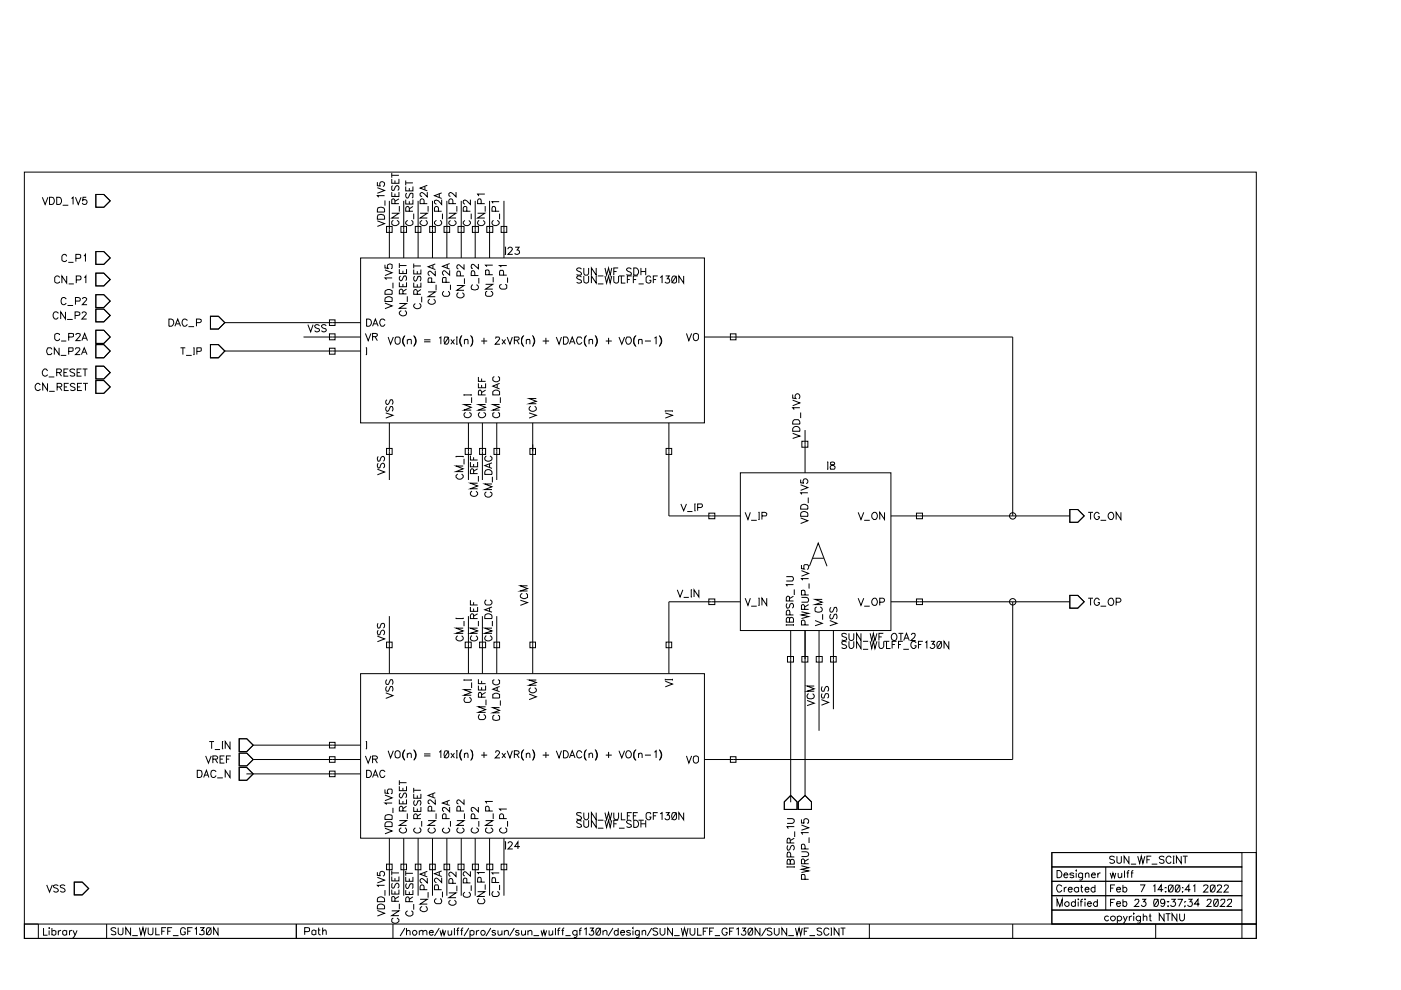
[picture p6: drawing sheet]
<svg xmlns="http://www.w3.org/2000/svg" width="297mm" height="210mm" viewBox="0 0 297 210" stroke-linecap="round" stroke-linejoin="round" font-family="sans-serif">
<g fill="none" stroke="#000" stroke-width=".21">
<path d="M5.2 36.5h261.2v162.5h-261.2zM80 39.8l1.5 .6-1.5 .6M80 38.6v.8l.6 .1a.54 .54 0 0 1 0-.9 .54 .54 0 0 1 .8 .2 .54 .54 0 0 1-.2 .7M83.1 37.9v1h1.5v-1M83.1 36.7v1M83.1 37.2h1.5M83.2 39.4l-.1 .1v.7l.1 .2 .4-.1 .5-.9h.2a.6 .6 0 0 1 0 1M83.7 38.3v.6M86 39.5v1h1.5v-1M86 38.3v1M86 38.8h1.5M86.8 39.9v.6"/>
<path d="M90.1 39.5v.7M90.6 39.3l-1.5 .6 1.5 .6M9 41.8l.6 1.5 .6-1.5M10.5 41.8h.5a.82 .82 0 0 1 .5 .8 .82 .82 0 0 1-.5 .7h-.5zM12 41.8h.5a.81 .81 0 0 1 .6 .8 .81 .81 0 0 1-.6 .7h-.5zM12.6 58.8a.53 .53 0 0 0-.6-.3 .53 .53 0 0 0-.4 .6 .65 .65 0 0 0 .2 .8 .65 .65 0 0 0 .8 0v-.2M13.3 43.5h1.2M14.1 58.5v1.5l-1-1.5v1.5M14.1 54.4a.52 .52 0 0 0-.6-.5 .52 .52 0 0 0-.4 .6 .61 .61 0 0 0 .2 .8 .61 .61 0 0 0 .8 0v-.2M14.5 55.6h1.1M15.2 42.1l.3-.3v1.5M16 41.8l.6 1.5 .6-1.5"/>
<path d="M16.1 54.8l.9-.1 .1-.6-.3-.2h-.7v1.6M16.2 59.4l.9-.1v-.7l-.9-.1v1.5M17.8 54.3l.3-.4v1.6M17.9 58.8l.3-.3v1.5M18.3 41.8h-.7l-.1 .7a.53 .53 0 0 1 .8 0 .53 .53 0 0 1-.1 .8 .53 .53 0 0 1-.8-.3M20.3 57.9h1.7l1.4 1.4-1.4 1.3h-1.7zM20.3 53.3h1.7l1.4 1.4-1.4 1.3h-1.7zM20.3 41.2h1.7l1.4 1.4-1.4 1.3h-1.7zM76.5 54.7h72.9v35h-72.9zM80 46.8l1.5 .6-1.5 .6M80.2 45.6a.9 .9 0 0 1 1 0 .9 .9 0 0 1 .3 .9h-1.5zM80.2 44a.9 .9 0 0 1 1 .1 .9 .9 0 0 1 .3 .9h-1.5z"/>
<path d="M81.5 41.5h-1.5l.3 .3M81.6 57.2l1.5 .6-1.5 .6M81.6 56.1v.7l.7 .1a.57 .57 0 0 1 0-.9 .57 .57 0 0 1 .8 .1v.7l-.2 .2M81.6 42.5v1.1M82 48h1.1v1.3h-1.1zM82.6 42.6v12.1M83.1 45.2h1.5l-1.5 1h1.5M83.1 40.7v1h1.5v-1M83.1 58.9h-1.5l.4 .4M83.3 59.9v1.2M83.4 46.7l-.3 .3v.5a.83 .83 0 0 0 .9 .3 .83 .83 0 0 0 .6-.7l-.4-.4M83.7 43.2v-.9l-.2-.1h-.4v1h1.5"/>
<path d="M83.7 41.1v.6M84.6 42.2l-.9 .5M84.7 59.9v.9h1.5v-.9M84.7 57.1v.9h1.5v-.9M84.7 43.7v1.2M84.7 55.8v1M84.7 56.3h1.5M84.9 58.5a.6 .6 0 0 0 0 1l.4-.1 .5-.9h.2l.2 .3-.2 .7M85 48h1.2v1.3h-1.2zM85.4 57.4v.6M85.6 42.6v12.1M86 42.3v1h1.5v-1"/>
<path d="M86.3 41a.55 .55 0 0 0-.3 .5 .55 .55 0 0 0 .4 .5l.7-1 .4 .1v.7l-.1 .2M86.4 46.7l-.4 .4a.77 .77 0 0 0 .8 .8 .77 .77 0 0 0 .7-.9l-.3-.3M86.8 44.8l-.1-.9-.2-.1-.3 .1-.2 .2v.7h1.5M86.8 42.7v.6M87.5 43.8l-.7 .5M87.7 59.9v1h1.5v-1M87.7 57.1v1h1.5v-1M87.7 45.3v1.2M87.7 55.9v1M87.7 56.4h1.5M88 58.6a.58 .58 0 0 0 .1 1l.2-.2 .3-.7 .2-.1h.3l.1 .3-.1 .7M88.1 48h1.1v1.3h-1.1z"/>
<path d="M88.5 57.5v.6M88.6 42.6v12.1M89.1 45.2h1.5l-1.5 1h1.5M89.5 46.7l-.2 .1a.62 .62 0 0 0-.1 .8 .62 .62 0 0 0 .8 .2 .57 .57 0 0 0 .6-.4 .57 .57 0 0 0-.3-.7M89.9 43.2l-.1-.9-.2-.1h-.4l-.1 .3v.7h1.5M90.6 40.7v1l-.7-.6-.5-.3-.3 .3v.3l.4 .3M90.8 43.7v1.2M91.1 48h1.2v1.3h-1.2zM91.5 59.9v-.9l-.6-.1-.1 .4v.6h1.5M91.7 42.6v12.1M91.8 56.2v.7M92.3 57.4v1l-1.1-.9a.47 .47 0 0 0-.5 .4 .47 .47 0 0 0 .4 .5"/>
<path d="M92.3 56l-1.5 .6 1.5 .5M92.5 46.7l-.1 .1a.62 .62 0 0 0-.1 .8 .62 .62 0 0 0 .7 .2 .57 .57 0 0 0 .6-.4 .57 .57 0 0 0-.3-.7M93 44.8l-.1-.9-.3-.1-.3 .1-.2 .2v.7h1.5M93.1 41.1v.7M93.6 42.3v1l-.6-.7-.5-.2-.3 .1-.1 .5 .4 .3M93.6 40.9l-1.5 .6 1.5 .6M93.8 45.3v1.2M94.1 48h1.2v1.3h-1.2zM94.6 59.9v-1l-.6-.1-.2 .4v.7h1.5M94.7 42.6v12.1M94.8 56.1v.8M95.2 45.2h1.5l-1.5 1h1.5"/>
<path d="M95.3 57.3v1l-1.1-.9a.47 .47 0 0 0-.4 .4 .47 .47 0 0 0 .3 .5M95.3 55.9l-1.5 .6 1.5 .6M95.5 46.7a.67 .67 0 0 0-.1 1.1 .67 .67 0 0 0 1-.1l.3-.3v-.3l-.3-.4M96 43.2l-.1-.9-.2-.1h-.4l-.1 .3v.7h1.5M96.7 40.7v1l-1.1-.9-.4 .3 .1 .5 .2 .1M96.9 43.7v1.2M97.1 48h1.3v1.3h-1.3zM97.6 58.5l-.1-.9-.4-.1-.2 .4v.6h1.5M97.8 42.6v12.1M98.4 56v1.1l-1.1-1a.43 .43 0 0 0-.4 .4 .43 .43 0 0 0 .3 .5M98.5 59v1.2M98.6 46.7a.67 .67 0 0 0-.1 1.1 .67 .67 0 0 0 1-.1l.2-.3v-.3l-.3-.4"/>
<path d="M99 44.8v-.9l-.5-.1-.3 .3v.7h1.5M99.7 42.3v1l-.7-.7-.5-.2-.3 .3v.3l.4 .3M99.9 45.3v1.2M100.2 48h1.2v1.3h-1.2zM100.7 58.4l-.1-.8-.2-.2-.4 .1-.1 .9h1.5M100.8 42.6v12.1M101.3 45.2h1.5l-1.5 1h1.5M101.4 56v1l-.7-.7a.45 .45 0 0 0-.7-.2v.8h.2M101.5 58.9v1.2M101.6 46.7a.67 .67 0 0 0-.1 1.1 .67 .67 0 0 0 1-.1l.3-.3v-.3l-.4-.4M102 43.2l-.1-1h-.4l-.2 .3v.7h1.5M102.8 41.1h-1.5l.2 .5"/>
<path d="M102.9 43.7v1.2M103.2 48h1.3v1.3h-1.3zM103.7 58.3l-.1-1h-.6v1h1.5M103.8 42.6v12.1M104.5 56.2h-1.5l.2 .4M104.6 58.8v1.1M104.6 46.7a.67 .67 0 0 0 0 1.1 .67 .67 0 0 0 1-.1l.2-.3v-.3l-.4-.4M105.1 44.8l-.1-.9-.2-.1-.4 .1-.1 .9h1.5M105.8 42.8h-1.5l.3 .3M105.9 45.3v1.2M106.3 48h1.1v1.3h-1.1zM106.8 58.3l-.1-.9-.6-.1-.2 .4v.6h1.5"/>
<path d="M106.8 42.6v12.1M107 52.4h.3M107 53.9h.3M107.2 52.4v1.5M107.4 56.3h-1.5l.4 .3M107.6 58.8v1.1M107.7 52.8a.44 .44 0 0 1 .5-.4 .44 .44 0 0 1 .3 .6l-.8 .9h1M109.2 52.4h.9l-.5 .6a.52 .52 0 0 1 .4 .8 .52 .52 0 0 1-.9-.1M123.3 58.8a.6 .6 0 0 0-1 0l.1 .3 .7 .3 .2 .2v.3l-.4 .1-.6-.1M123.3 57.1a.6 .6 0 0 0-1 0l.1 .3 .9 .5-.2 .4h-.7l-.1-.1M123.8 58.5v1.1l.1 .3 .3 .1 .5-.1 .1-1.4M123.8 56.8v1.1l.2 .4h.5l.2-.1 .1-1.4"/>
<path d="M126.4 58.5v1.5l-1-1.5v1.5M126.4 56.8v1.5l-1-1.5v1.5M126.7 58.5h1.2M128.3 58.5l.3 1.5 .4-1.5 .4 1.5 .3-1.5M128.3 56.8l.3 1.5 .4-1.5 .4 1.5 .3-1.5M130.1 58.5v1.1l.1 .3 .4 .1a.46 .46 0 0 0 .5-.4v-1.1M130.1 57.6h.6M131.1 56.8h-1v1.5M131.2 58.5h1.2M131.7 58.5v1.5h.9M133 59.3h.5M133.9 57.1a.6 .6 0 0 0-1.1 0l.3 .4 .8 .4-.2 .4h-.7l-.2-.1"/>
<path d="M133.9 58.5h-.9v1.5M134.3 59.3h.6M134.4 56.8a.85 .85 0 0 1 .9 .5 .85 .85 0 0 1-.3 1h-.6zM135.2 58.5h-.9v1.5M135.9 56.8v1.5M135.9 57.6h1M136.9 56.8v1.5M138 58.8a.53 .53 0 0 0-.6-.3 .53 .53 0 0 0-.4 .6 .61 .61 0 0 0 .1 .8 .61 .61 0 0 0 .8 0l.1-.5h-.3M138.5 59.3h.6M139.4 58.5h-.9v1.5M140 58.8l.4-.3v1.5M141.1 58.5h.8l-.4 .6a.5 .5 0 0 1 .4 .7 .5 .5 0 0 1-.8 .1l-.1-.1"/>
<path d="M142.7 58.6l.3-.1a.61 .61 0 0 1 .4 .9v.4a.55 .55 0 0 1-.9 0 1.15 1.15 0 0 1 .2-1.2zM143.4 58.5l-1 1.5M144.9 58.5v1.5l-1-1.5v1.5M10.1 78.7l-.1-.2a.62 .62 0 0 0-.8-.1 .62 .62 0 0 0-.2 .8 .57 .57 0 0 0 .4 .6 .57 .57 0 0 0 .7-.4M10.3 79.9h1.2M11 74.1l-.2-.4h-.6a.88 .88 0 0 0 .1 1.5 .47 .47 0 0 0 .7-.4M12 79l.9-.1 .1-.2v-.3l-.3-.2h-.7v1.6M12.4 66.5a.63 .63 0 0 0-.9-.3 .63 .63 0 0 0-.2 .9 .57 .57 0 0 0 .4 .6 .57 .57 0 0 0 .7-.4M12.5 73.7v1.5l-1-1.5v1.5M12.5 79l.5 .8M12.6 71a.52 .52 0 0 0-.6-.3 .52 .52 0 0 0-.4 .5 .78 .78 0 0 0 .4 1 .46 .46 0 0 0 .6-.4M12.9 75.4h1.2"/>
<path d="M13 72.3h1.1M13.5 79h.6M13.9 66.1v1.5l-1-1.5v1.5M14.1 63.4a.63 .63 0 0 0-.9-.3 .63 .63 0 0 0-.2 .9 .57 .57 0 0 0 .4 .6 .57 .57 0 0 0 .7-.3M14.2 67.7h1.2M14.3 64.8h1.2M14.5 78.2h-1v1.6h1M14.6 74.5l.8-.1 .1-.6-.9-.1v1.5M14.6 71.5l.9-.1 .1-.6-1-.1v1.5M14.6 60.2h1.1M15.8 78.5a.55 .55 0 0 0-.5-.3 .55 .55 0 0 0-.5 .5l1 .6v.3l-.3 .2-.7-.2M15.9 66.9l.9-.1 .1-.4-.4-.3h-.6v1.5"/>
<path d="M16 74.1a.47 .47 0 0 1 .5-.4 .47 .47 0 0 1 .4 .5l-.9 1h1M16 63.8h.8l.2-.5-.4-.2h-.6v1.5M16.1 71a.47 .47 0 0 1 .5-.3 .47 .47 0 0 1 .4 .4l-.9 1.1h1M16.3 79h.6M17.3 78.2h-1v1.6h1M17.3 75.2l.6-1.5 .6 1.5M17.4 72.2l.5-1.5 .6 1.5M17.4 66.5a.43 .43 0 0 1 .5-.4 .43 .43 0 0 1 .4 .4l-.9 1.1h1M17.5 63.4a.43 .43 0 0 1 .5-.3 .43 .43 0 0 1 .4 .4l-1 1.1h1.1M17.5 78.2h1M17.5 74.7h.7M17.5 71.7h.8"/>
<path d="M18 78.2v1.6M20.3 77.6h1.7l1.4 1.4-1.4 1.3h-1.7zM20.3 73.1h1.7l1.4 1.3-1.4 1.5h-1.7zM20.3 70h1.7l1.4 1.5-1.4 1.3h-1.7zM20.3 65.5h1.7l1.4 1.4-1.4 1.3h-1.7zM20.3 62.5h1.7l1.4 1.3-1.4 1.4h-1.7zM35.8 67.6h.5a.82 .82 0 0 1 .5 .8 .82 .82 0 0 1-.5 .8h-.5zM37.1 69.2l.6-1.6 .6 1.6M37.3 68.7h.7M38.3 73.7h1M38.8 73.7v1.5M39.5 75.4h1.1"/>
<path d="M39.7 68a.64 .64 0 0 0-.9-.2 .64 .64 0 0 0-.1 .9 .51 .51 0 0 0 .5 .5 .51 .51 0 0 0 .5-.5M40 69.3h1.1M41 73.7h.2M41 75.2h.2M41.1 73.7v1.5M41.7 68.4l.8-.1 .2-.1-.1-.5-.9-.1v1.6M41.7 74.5l.9-.1 .1-.6-1-.1v1.5M44.6 73.1h1.7l1.4 1.3-1.4 1.5h-1.7zM44.6 67.1h1.7l1.4 1.3-1.4 1.4h-1.7zM47.7 68.4h28.8M47.7 74.4h28.8M64.3 71.5h12.2"/>
<path d="M65.3 68.8l.6 1.6 .5-1.6M67.7 69.1a.56 .56 0 0 0-.5-.3 .56 .56 0 0 0-.5 .4l.3 .3 .6 .2 .1 .2a.55 .55 0 0 1-.4 .5 .55 .55 0 0 1-.6-.3M69.2 69.1a.6 .6 0 0 0-1 0l.2 .4 .6 .2 .2 .4a.6 .6 0 0 1-1 0M69.9 67.8h1.1v1.2h-1.1zM69.9 70.8h1.1v1.3h-1.1zM69.9 73.8h1.1v1.3h-1.1zM77.5 70.7l.6 1.5 .6-1.5M77.6 73.7h.2M77.6 75.2h.2M77.7 67.6h.5a.82 .82 0 0 1 .6 .8 .82 .82 0 0 1-.6 .8h-.5zM77.7 73.7v1.5M79 71.4l.8-.1 .2-.2-.1-.3-.9-.1v1.5"/>
<path d="M79 69.2l.6-1.6 .6 1.6M79.2 68.7h.7M79.5 71.4l.5 .8M81.6 68a.64 .64 0 0 0-.9-.2 .64 .64 0 0 0-.1 .9l.3 .5h.4l.3-.5M81.6 64.3l1.5 .6-1.5 .5M81.7 63.2l.5-.3h.4l.5 .3v.7h-1.5zM81.7 61.6l.5-.2h.4l.5 .2v.8h-1.5zM82.3 71.5l.5 1.5 .6-1.5M83.8 71.6l.4-.1a.47 .47 0 0 1 .5 0 .47 .47 0 0 1 .1 .5 .78 .78 0 0 1-.4 1 .57 .57 0 0 1-.7-.6zM84.7 64.3h1.5l-1.5 1.1h1.5M85.1 65.9l-.2 .1a.62 .62 0 0 0-.1 .8 .62 .62 0 0 0 .8 .2 .57 .57 0 0 0 .6-.5 .57 .57 0 0 0-.3-.6M85.4 62.3l-.1-.8-.2-.2-.3 .1-.1 .2v.7h1.5"/>
<path d="M85.4 60.2v.6M85.8 71.3l-.4 .8 .4 1.2M85.9 71.1a1.62 1.62 0 0 0 0 2.4M86.2 61.3l-.8 .5M86.4 72.2l.2-.2h.5l.1 1M86.4 62.8v1.2M86.4 72v1M87.7 71.1a1.62 1.62 0 0 1 0 2.4M87.8 71.3l.3 .8-.3 1.2M88.1 64.3a.66 .66 0 0 0-.2 1 .66 .66 0 0 0 1 .1l.3-.4v-.3l-.3-.4M88.5 62.4l-.1-.8-.3-.2-.2 .1-.2 .2v.7h1.5M88.5 60.3v.6"/>
<path d="M89.2 61.4l-.7 .5M89.4 62.9v1.2M89.9 72.1h1.4M89.9 72.5h1.4M90.8 61.9h1.5l-1.5 1h1.5M91.1 63.4a.57 .57 0 0 0-.3 .7 .57 .57 0 0 0 .6 .4 .63 .63 0 0 0 .8-.2 .63 .63 0 0 0-.3-.9M92.5 60.4v1.2M93.1 71.7l.4-.2v1.5M94.1 61.8a.53 .53 0 0 0-.3 .6 .53 .53 0 0 0 .6 .4 .61 .61 0 0 0 .8-.2 .61 .61 0 0 0-.1-.8h-.1M94.3 71.5a.79 .79 0 0 1 .9 .4 .79 .79 0 0 1-.3 1l-.3 .1a.93 .93 0 0 1-.4-1.3zM95.2 71.5l-1.1 1.5M95.5 60.4v1.1"/>
<path d="M95.6 72l.8 1M96.4 72l-.8 1M96.7 71.5h.3M96.7 73h.3M96.9 60.5h1.5l-1.5 1.1h1.5M96.9 71.5v1.5M97.2 62.1a.63 .63 0 0 0-.3 .8 .63 .63 0 0 0 .9 .3 .57 .57 0 0 0 .6-.5 .57 .57 0 0 0-.4-.6M97.8 71.3l-.3 .8 .3 1.2M98 71.1a1.62 1.62 0 0 0 0 2.4M98.5 72.2l.1-.2h.5l.1 1M98.5 72v1M99.7 71.1a1.62 1.62 0 0 1 0 2.4"/>
<path d="M99.9 71.3l.2 .2a1.77 1.77 0 0 1-.2 1.8M100.2 60.4a.64 .64 0 0 0-.2 .9 .64 .64 0 0 0 1 .1 .51 .51 0 0 0 .5-.5 .51 .51 0 0 0-.5-.5M101.4 79.9v1h1.6M102 72.3h1.3M102.6 71.6v1.4M103 60.3h1.5l-1.5 1h1.5M103.3 61.8l-.3 .2v.6a.88 .88 0 0 0 .8 .2 .88 .88 0 0 0 .7-.7l-.4-.3M104.8 79.8l-.3 .3v.5a.78 .78 0 0 0 .9 .3 .78 .78 0 0 0 .5-.8l-.3-.3M105.1 71.8v-.1a.44 .44 0 0 1 .5-.2 .44 .44 0 0 1 .3 .4l-.9 1.1h1M106.3 60.3a.52 .52 0 0 0-.4 .6 .52 .52 0 0 0 .6 .4 .8 .8 0 0 0 .9-.3v-.5l-.3-.2M106.4 72l.8 1M107.2 72l-.8 1"/>
<path d="M107.5 71.5l.6 1.5 .5-1.5M109.1 72.1h.8l.2-.2-.1-.4h-.9v1.5M109.6 72.1l.5 .9M110.9 71.3l-.3 .8 .3 1.2M111.1 71.1a1.62 1.62 0 0 0 0 2.4M111.6 72.2l.2-.2h.5l.1 1M111.6 72v1M112.9 71.1a1.62 1.62 0 0 1 0 2.4M113 71.3l.3 .8-.3 1.2M115.1 72.3h1.3M115.7 71.6v1.4M117.9 71.5l.6 1.5 .5-1.5"/>
<path d="M119.5 71.5h.6a.85 .85 0 0 1 .3 1 .85 .85 0 0 1-.9 .5zM120.7 73l.6-1.5 .6 1.5M121 72.5h.7M123.4 71.8l-.3-.3h-.6a.88 .88 0 0 0-.3 .9 .88 .88 0 0 0 .7 .6l.5-.4M124.2 71.3l-.2 .2a1.77 1.77 0 0 0 .2 1.8M124.4 71.1a1.62 1.62 0 0 0 0 2.4M124.9 72.2l.2-.2h.5v1M124.9 72v1M126.2 71.1a1.62 1.62 0 0 1 0 2.4M126.3 71.3l.3 .8-.3 1.2M126.7 60.2h1.2M128.4 72.3h1.3"/>
<path d="M129 71.6v1.4M131.2 71.5l.6 1.5 .6-1.5M132.9 71.5a.75 .75 0 0 1 1 .7 .75 .75 0 0 1-1 .7l-.2-.5v-.4zM134.7 71.3l-.3 .8 .3 1.2M134.9 71.1a1.62 1.62 0 0 0 0 2.4M135.4 72.2l.2-.2h.5v1M135.4 72v1M135.4 60.2h1.1M136.7 72.3h1.3M138.8 71.7l.3-.2v1.5M139.8 71.1a1.62 1.62 0 0 1 0 2.4M139.9 71.3l.3 .8-.3 1.2"/>
<path d="M145.5 70.7l.6 1.5 .5-1.5M147.1 70.9l.6-.2a.81 .81 0 0 1 .4 .9 .81 .81 0 0 1-.7 .6l-.3-.2zM149.4 71.5h65.3v37.9M154.9 70.8h1.1v1.3h-1.1zM8.6 81.6a.66 .66 0 0 0-1-.1 .66 .66 0 0 0-.1 1l.4 .3h.3l.4-.3M10.1 81.3v1.5l-1-1.5v1.5M10.4 83h1.2M12.1 82h.9l.1-.3-.1-.3-.2-.1h-.7v1.5M12.6 82l.5 .8M13.6 82h.6M14.6 81.3h-1v1.5h1M15.9 81.5a.6 .6 0 0 0-1 0l.2 .4 .6 .2 .2 .3v.2l-.3 .2-.7-.2"/>
<path d="M16.4 82h.6M17.4 81.3h-1v1.5h1M17.6 81.3h1M18.1 81.3v1.5M20.3 80.7h1.7l1.4 1.3-1.4 1.4h-1.7zM80 99.5l1.5 .6-1.5 .6M80.2 98.2l-.2 .4 .2 .6 .4-.1 .3-.8 .4-.1a.6 .6 0 0 1 0 1M80.2 96.8l-.2 .3a.52 .52 0 0 0 .3 .7l.3-.2 .2-.6 .3-.2a.54 .54 0 0 1 .5 .4 .54 .54 0 0 1-.3 .6M81.8 87.5l1.5 .6-1.5 .5M82 95.1h1.1v1.3h-1.1zM82 86.2a.6 .6 0 0 0 0 1l.5-.2 .2-.7 .2-.1h.2l.2 .3-.2 .7M82 84.8a.6 .6 0 0 0 0 1l.5-.3 .2-.7h.2h.2l.2 .3-.2 .7"/>
<path d="M82.6 89.7v12.1M96.7 96.7v.2M96.7 96.8h1.5M98.2 98.8h-1.5l1.5 .6-1.5 .6h1.5M98.2 96.7v.2M98.4 83.6v.3M98.4 97.3v1.2M98.4 83.7h1.5M98.6 95.1h1.3v1.3h-1.3zM98.7 87.5a.67 .67 0 0 0-.1 1 .67 .67 0 0 0 1.1-.1 .49 .49 0 0 0 .2-.5 .49 .49 0 0 0-.4-.4M99.3 89.7v12.1M99.7 98v1h1.6v-1"/>
<path d="M99.7 96.6v.9h1.6M99.9 85.8h-1.5l1.5 .6-1.5 .6h1.5M99.9 83.6v.3M100 84.2v1.2M100.4 96.9v.6M100.4 98.4v.6M101.3 99.4l-.9 .5M101.4 81.3v.9h1.6v-.9M101.7 95.1h1.3v1.3h-1.3zM101.8 87.5a.58 .58 0 0 0-.4 .6 .58 .58 0 0 0 .5 .5h.5a.56 .56 0 0 0 .6-.5 .56 .56 0 0 0-.5-.6M102.1 83.7l-.1-.8-.1-.2-.4 .1-.1 .9h1.6M102.1 80.3v.6"/>
<path d="M102.1 81.6v.6M102.3 89.7v12.1M103 99.7a.85 .85 0 0 1 .9 0 .85 .85 0 0 1 .4 .9h-1.5zM103 85.8h-1.6l1.6 .6-1.6 .6h1.6M103 82.7l-.9 .5M103 84.2v1.2M103.1 96.7a.64 .64 0 0 0-.2 .9 .64 .64 0 0 0 1 .1l.4-.3v-.4l-.4-.3M103.8 98.4v.7M104.3 98.1l-1.5 .6 1.5 .6M104.5 83.1a.8 .8 0 0 1 .8-.4 .8 .8 0 0 1 .6 .5v.5h-1.4zM104.7 95.1h1.2v1.3h-1.2zM104.8 87.5l-.3 .1v.6a.79 .79 0 0 0 1 .3 .79 .79 0 0 0 .4-.9l-.3-.1"/>
<path d="M105.3 89.7v12.1M105.4 81.5v.7M105.9 85.8h-1.4l1.4 .6-1.4 .6h1.4M105.9 81.3l-1.4 .6 1.4 .6M106.1 84.2v1.2M112.2 87.5l1.5 .6-1.5 .5M112.4 95.1h1.1v1.3h-1.1zM112.5 86.1a.57 .57 0 0 0-.3 .7 .57 .57 0 0 0 .6 .4 .63 .63 0 0 0 .8-.2 .63 .63 0 0 0-.2-.9M112.9 89.7v53.1M113.7 84.5h-1.5l1.5 .6-1.5 .5h1.5M141.1 87.5l1.5 .6-1.5 .5M141.1 87v.3"/>
<path d="M141.1 87.1h1.5M141.2 95.1h1.2v1.3h-1.2zM141.8 89.7v19.7h15.2M142.6 87v.3M168.1 91.9l1.5 .6-1.5 .5M168.1 84.8l1.5 .6-1.5 .6M168.1 83.7v.7l.6 .1a.56 .56 0 0 1-.1-.8 .56 .56 0 0 1 .9 0 .56 .56 0 0 1-.2 .8M168.1 90.8a.82 .82 0 0 1 1.5 .1v.5h-1.5zM168.1 89.2a.83 .83 0 0 1 1-.2 .83 .83 0 0 1 .5 .9h-1.5zM169.6 86.4h-1.5l.2 .5M169.8 87.5v1.1M170 93.6h1.3v1.2h-1.3z"/>
<path d="M170.7 91.2v9M175.3 98h.3M175.3 99.5h.3M175.5 98v1.5M176.1 98v.5l.5 .1a.46 .46 0 0 1 .4 .6 .46 .46 0 0 1-.6 .3h-.3a.73 .73 0 0 1 .8-1l.1-.3a.6 .6 0 0 0-.9-.2zM97 100.5a.67 .67 0 0 0-.1 1 .67 .67 0 0 0 1.1-.1l.2-.2v-.4l-.3-.3M100.1 104.1a.67 .67 0 0 0-.1 1.1 .67 .67 0 0 0 1-.1l.3-.3v-.3l-.4-.4M100.4 100.4v-.8l-.4-.2-.3 .4v.6h1.6M101.3 102.4h-1.6l1.6 .6-1.6 .6h1.6M101.4 100.9v1.2M103.1 104.3a.67 .67 0 0 0-.1 1 .67 .67 0 0 0 1.1-.1 .49 .49 0 0 0 .2-.5 .49 .49 0 0 0-.4-.4M104.3 102.6h-1.5l1.5 .6-1.5 .6h1.5"/>
<path d="M104.4 101.1v1.2M144.4 106.8l.5 1.5 .6-1.5M145.7 108.5h1.1M147.2 106.8h.3M147.2 108.3h.3M147.3 106.8v1.5M147.9 107.6l.9-.1 .1-.1-.1-.5-.9-.1v1.5M150.3 108.8h1.3v1.2h-1.3zM157 100.2h31.9v33.5h-31.9zM158 108.6l.6 1.6 .5-1.6M159.3 110.3h1.1M160.8 108.6h.2"/>
<path d="M160.8 110.2h.2M161 108.6v1.6M161.5 109.4h.9l.2-.5-.5-.3h-.6v1.6M169.8 109.8l1.5 .6-1.5 .6M169.8 102.8l1.5 .6-1.5 .6M169.8 101.7v.7h.5a.54 .54 0 0 1 .1-.8 .54 .54 0 0 1 .8 .1 .54 .54 0 0 1-.3 .8M169.8 107.2a.87 .87 0 0 1 1.5 .2v.5h-1.5zM169.9 108.6a.85 .85 0 0 1 1 0 .85 .85 0 0 1 .4 .9h-1.5zM169.9 119.8v.8h.6a.57 .57 0 0 1 0-.8 .57 .57 0 0 1 .9 .1l.1 .4-.4 .4M171.3 104.5h-1.5l.2 .3M171.4 105.5v1.2M172.3 118.4h2.4"/>
<path d="M181.9 108.6l.6 1.6 .6-1.6M183.2 110.3h1.2M185 108.9a.61 .61 0 0 1 .8-.2 .61 .61 0 0 1 .2 .9 .63 .63 0 0 1-.8 .5 .63 .63 0 0 1-.4-.9zM187.5 108.6v1.6l-1-1.6v1.6M188.9 109.4h37.9M194.3 108.8h1.3v1.2h-1.3zM226.8 108h1.7l1.4 1.4-1.4 1.3h-1.7zM230.7 108.6h1M231.2 108.6v1.6M233.1 109a.67 .67 0 0 0-1-.1 .67 .67 0 0 0 .1 1l.2 .3h.3l.4-.4v-.2h-.4M233.3 110.3h1.2M235.1 108.9a.61 .61 0 0 1 .8-.2 .61 .61 0 0 1 .2 .9 .63 .63 0 0 1-.8 .5 .63 .63 0 0 1-.3-.9z"/>
<path d="M237.7 108.6v1.6l-1.1-1.6v1.6M80 134.9l1.5 .6-1.5 .6M80.2 133.6l-.2 .3a.52 .52 0 0 0 .3 .7l.3-.1 .2-.6 .3-.3a.54 .54 0 0 1 .5 .5 .54 .54 0 0 1-.3 .5M80.2 132.2l-.2 .3a.52 .52 0 0 0 .3 .7l.3-.2 .3-.8h.4a.6 .6 0 0 1 0 1M82 136.1h1.1v1.2h-1.1zM82.6 130.6v12.2M96.7 131v.2M96.7 131.1h1.5M97 134.8a.57 .57 0 0 0-.3 .6 .57 .57 0 0 0 .6 .5 .63 .63 0 0 0 .8-.3 .63 .63 0 0 0-.2-.8M98.2 133.2h-1.5l1.5 .6-1.5 .5h1.5M98.2 131v.2M98.4 131.7v1.1"/>
<path d="M98.6 136.1h1.3v1.2h-1.3zM99.3 130.6v12.2M99.7 128.7v.9h1.6v-.9M99.7 127.3v1h1.6M100.1 134.8a.63 .63 0 0 0-.3 .8 .63 .63 0 0 0 .9 .3 .57 .57 0 0 0 .6-.5 .57 .57 0 0 0-.4-.6M100.4 131.1v-.8l-.4-.2-.3 .4v.6h1.6M100.4 127.7v.6M100.4 129v.6M101.3 133.2h-1.6l1.6 .6-1.6 .5h1.6M101.3 130.1l-.9 .5M101.4 131.7v1.1M101.7 136.1h1.3v1.2h-1.3z"/>
<path d="M102.3 130.6v12.2M102.9 130.4a.87 .87 0 0 1 1.4 .2v.5h-1.5zM103.1 134.8a.64 .64 0 0 0-.2 .9 .64 .64 0 0 0 1 .1 .51 .51 0 0 0 .4-.5 .51 .51 0 0 0-.4-.5M103.1 127.3a.53 .53 0 0 0-.3 .6 .53 .53 0 0 0 .6 .4 .61 .61 0 0 0 .8-.2 .61 .61 0 0 0-.1-.8h-.2M103.8 128.9v.7M104.3 133.2h-1.5l1.5 .6-1.5 .5h1.5M104.3 128.7l-1.5 .6 1.5 .5M104.4 131.7v1.1M104.7 136.1h1.2v1.2h-1.2zM105.3 130.6v12.2M110.3 127.3l1.5 .5-1.5 .6M110.7 125.8a.56 .56 0 0 0-.4 .6 .56 .56 0 0 0 .6 .5h.4a.57 .57 0 0 0 .6-.5 .57 .57 0 0 0-.4-.6"/>
<path d="M111.8 124.2h-1.5l1.5 .6-1.5 .5h1.5M112.4 136.1h1.1v1.2h-1.1zM141.2 136.1h1.2v1.2h-1.2zM143.6 125.1l.6 1.5 .6-1.5M144.9 126.7h1.2M146.5 125.1h.2M146.5 126.6h.2M146.6 125.1v1.5M148.2 125.1v1.5l-1-1.5v1.5M150.3 127h1.3v1.2h-1.3zM157 127.6h-15.2v15.2M158 126.8l.6 1.6 .5-1.6"/>
<path d="M159.3 128.5h1.1M160.8 126.8h.2M160.8 128.4h.2M161 126.8v1.6M162.6 126.8v1.6l-1.1-1.6v1.6M166.7 122.3h1.3a.55 .55 0 0 1 0 .9h-1.3M166.7 132.3v.4M166.7 132.5h1.5M166.9 127.9l-.2 .4 .2 .6h.3l.3-.7 .5-.3a.6 .6 0 0 1 0 1M167 139.2h1.2v1.2h-1.2zM167.4 131.2l-.1-.2-.3-.1-.3 .3v.7h1.5v-.7l-.3-.3-.3 .1-.2 .2v.7M167.4 127.4v-.8l-.4-.2-.3 .3v.7h1.5"/>
<path d="M167.5 130.4l-.1-.9-.4-.1-.3 .3v.7h1.5M167.6 133.7v36.4M168.2 124h-1.5l.3 .3M168.2 132.3v.4M168.2 126.4l-.8 .5M168.4 125v1.2M169.9 129.7l1.6 .3-1.6 .4 1.6 .3-1.6 .4M169.9 126.7h1a.55 .55 0 0 1 .5 .4 .55 .55 0 0 1-.2 .6h-1.3M169.9 121l1.6 .6-1.6 .6M170 139.2h1.3v1.2h-1.3zM170.6 129.2l-.1-.8-.2-.2-.3 .1-.1 .9h1.6M170.7 132.5l-.1-.8-.2-.2-.4 .1-.1 .9h1.6"/>
<path d="M170.7 126.2l-.1-1h-.7v1h1.6M170.7 133.7v35M171.5 122.7h-1.6l.3 .3M171.5 128.2l-.9 .5M171.5 123.7v1.1M171.6 120.1l1.9-5 1.8 5M172.8 131.6l1.5 .6-1.5 .5M173.1 139.2h1.2v1.2h-1.2zM173.1 128.7l-.3 .2v.6a.88 .88 0 0 0 .9 .3 .88 .88 0 0 0 .6-.7l-.4-.4M173.7 133.7v21.2M174.3 127.1h-1.5l1.5 .6-1.5 .5h1.5M174.4 130.2v1.2"/>
<path d="M175.9 131.6l1.6 .6-1.6 .5M176.1 139.2h1.2v1.2h-1.2zM176.2 130.2a.54 .54 0 0 0-.3 .6 .54 .54 0 0 0 .5 .4l.6-1a.55 .55 0 0 1 .5 .4 .55 .55 0 0 1-.1 .5l-.1 .1M176.2 128.8a.54 .54 0 0 0-.3 .5 .54 .54 0 0 0 .5 .5l.6-1a.55 .55 0 0 1 .5 .3 .55 .55 0 0 1-.1 .6l-.1 .1M176.7 133.7v16.7M179.5 136.1l-.4-.1-.6 .1 .1 .5 .7 .2 .2 .3a.55 .55 0 0 1-.5 .4 .55 .55 0 0 1-.5-.3M179.5 134.5a.56 .56 0 0 0-.5-.2 .56 .56 0 0 0-.5 .3l.1 .3 .7 .2 .2 .3a.55 .55 0 0 1-.4 .4 .55 .55 0 0 1-.5-.1l-.1-.1M180 136v1.1a.52 .52 0 0 0 .5 .4 .52 .52 0 0 0 .5-.4v-1.1M180 134.3v1.1a.52 .52 0 0 0 .5 .4 .52 .52 0 0 0 .5-.4v-1.1M181.9 126.8l.6 1.6 .6-1.6M182.5 136v1.5l-.9-1.5v1.5M182.5 134.3v1.5l-.9-1.5v1.5"/>
<path d="M183 137.7h1.1M183 136h1.1M183.2 128.5h1.2M184.5 136l.3 1.5 .4-1.5 .3 1.5 .4-1.5M184.5 134.3l.3 1.5 .4-1.5 .3 1.5 .4-1.5M185 127.1l.2-.2a.74 .74 0 0 1 .8 .4 .74 .74 0 0 1-.2 .9 .69 .69 0 0 1-.9-.1 .69 .69 0 0 1 .1-1zM186.4 136v1.1a.52 .52 0 0 0 .5 .4 .52 .52 0 0 0 .5-.4v-1.1M186.4 135h.5M186.5 127.7l.9-.1 .1-.3v-.3l-.3-.2h-.7v1.6M187.3 134.3h-.9v1.5M187.5 136h1.1M188 136v1.5h.8"/>
<path d="M188.9 127.6h37.9M189.1 136.7h.6M189.3 134.4a.75 .75 0 0 1 .9 .5 .75 .75 0 0 1-.5 .9 .77 .77 0 0 1-.7-.5 .77 .77 0 0 1 .3-.9zM190.1 136h-1v1.5M190.5 136.7h.5M190.5 134.3h1M191 134.3v1.5M191.4 136h-.9v1.5M191.5 137.7h1.2M191.6 135.8l.6-1.5 .6 1.5M191.9 135.3h.6M193.2 134.6l.3-.3h.3l.3 .4-.2 .4-.8 .7h1"/>
<path d="M194.2 136.3a.67 .67 0 0 0-1-.1 .67 .67 0 0 0 .1 1l.2 .3h.4l.3-.3v-.3h-.3M194.3 127h1.3v1.2h-1.3zM194.7 136.7h.6M195.7 136h-1v1.5M196.2 136.2l.3-.2v1.5M197.4 136h.7l-.4 .6a.5 .5 0 0 1 .4 .7 .5 .5 0 0 1-.8 0l-.1-.1M198.7 136.2a.47 .47 0 0 1 .4-.2 .47 .47 0 0 1 .5 .2 .82 .82 0 0 1-.5 1.3l-.2-.1a1.15 1.15 0 0 1-.2-1.2zM199.6 136l-1 1.5M201.2 136v1.5l-1-1.5v1.5M214.7 127.6v33.4h-65.3M226.8 126.2h1.7l1.4 1.4-1.4 1.3h-1.7zM230.7 126.8h1"/>
<path d="M231.2 126.8v1.6M233.1 127.3l-.1-.2a.62 .62 0 0 0-.8-.1 .62 .62 0 0 0-.2 .8 .57 .57 0 0 0 .4 .6 .57 .57 0 0 0 .7-.4v-.2h-.4M233.3 128.5h1.2M235.1 127.1l.2-.2a.74 .74 0 0 1 .8 .4 .74 .74 0 0 1-.1 .9 .69 .69 0 0 1-1-.1 .69 .69 0 0 1 .1-1zM236.6 127.7l.9-.1 .2-.3-.1-.3-.3-.2h-.7v1.6M44.4 157.2h1M44.9 157.2v1.5M45.6 158.9h1.1M47.1 157.2h.2M47.1 158.7h.2M47.2 157.2v1.5M48.8 157.2v1.5l-1-1.5v1.5"/>
<path d="M50.7 159.7h1.6l1.4 1.3-1.4 1.4h-1.6zM50.7 156.6h1.6l1.4 1.4-1.4 1.3h-1.6zM53.7 158h22.8M69.9 157.4h1.1v1.2h-1.1zM76.5 142.8h72.9v34.9h-72.9zM77.6 157.2h.2M77.6 158.7h.2M77.7 157.2v1.5M81.8 146.9l1.5 .6-1.5 .6M82 145.5a.54 .54 0 0 0-.2 .7 .54 .54 0 0 0 .5 .4l.6-1.1a.55 .55 0 0 1 .4 .4 .55 .55 0 0 1-.1 .6l-.1 .1M82 144.1a.54 .54 0 0 0-.2 .6 .54 .54 0 0 0 .5 .4l.6-1a.55 .55 0 0 1 .4 .4 .55 .55 0 0 1-.1 .5l-.1 .1M82.3 159.2l.5 1.5 .6-1.5"/>
<path d="M83.8 159.4a.61 .61 0 0 1 .8-.1 .61 .61 0 0 1 .2 .8 .55 .55 0 0 1-.5 .6 .55 .55 0 0 1-.6-.6zM85.8 159.1l-.4 .8 .4 1.2M85.9 158.9a1.53 1.53 0 0 0 0 2.3M86.4 159.7v1M87.7 158.9a1.53 1.53 0 0 1 0 2.3M87.8 159.1l.3 .8-.3 1.2M89.9 159.9h1.4M93.1 159.5l.4-.3v1.5M94.3 159.3a.75 .75 0 0 1 .9 .5 .75 .75 0 0 1-.5 .9h-.1a1 1 0 0 1-.3-1.4zM95.2 159.2l-1.1 1.5M95.6 159.7l.8 1M96.4 159.7l-.8 1"/>
<path d="M96.7 159.2h.3M96.9 159.2v1.5M97.8 159.1l-.3 .8 .3 1.2M98 158.9a1.53 1.53 0 0 0 0 2.3M98.4 144v.4M98.4 144.2h1.5M98.5 159.7v1M98.7 147.9a.53 .53 0 0 0-.3 .6 .53 .53 0 0 0 .6 .4 .61 .61 0 0 0 .8-.2 .61 .61 0 0 0-.1-.8h-.2M99.7 158.9a1.53 1.53 0 0 1 0 2.3M99.9 159.1l.2 .2a1.77 1.77 0 0 1-.2 1.8M99.9 146.2h-1.5l1.5 .6-1.5 .6h1.5M99.9 144v.4"/>
<path d="M100 144.7v1.2M101.4 145.4v.9h1.6v-.9M101.4 144v.9h1.6M101.8 151.6a.52 .52 0 0 0-.4 .5 .52 .52 0 0 0 .5 .5 .78 .78 0 0 0 1.1-.5 .46 .46 0 0 0-.5-.5M102.1 147.8l-.1-.8-.1-.2-.4 .1-.1 .9h1.6M102.1 144.4v.5M102.1 145.7v.6M102.6 159.4v1.3M103 149.9h-1.6l1.6 .6-1.6 .5h1.6M103 146.8l-.9 .5M103 148.3v1.2M104.5 147.2l.5-.2h.4l.5 .2v.8h-1.4z"/>
<path d="M104.8 151.6l-.3 .3v.6a.88 .88 0 0 0 1.4-.2 .47 .47 0 0 0-.3-.7M104.8 144.1l-.3 .2v.6a.79 .79 0 0 0 1 .3 .79 .79 0 0 0 .4-.9l-.3-.2M105.1 159.6v-.1a.43 .43 0 0 1 .4-.3 .43 .43 0 0 1 .4 .4l-.9 1.1h1M105.4 145.7v.8M105.9 150h-1.4l1.4 .6-1.4 .5h1.4M105.9 145.5l-1.4 .6 1.4 .5M106.1 148.5v1.1M106.4 159.7l.8 1M107.2 159.7l-.8 1M107.5 159.2l.6 1.5 .5-1.5M109.1 159.9h.8l.2-.3-.1-.3-.4-.1h-.5v1.5M109.6 159.9l.5 .8"/>
<path d="M110.9 159.1l-.3 .8 .3 1.2M111.1 158.9a1.53 1.53 0 0 0 0 2.3M111.6 159.7v1M112.2 147.2l1.5 .5-1.5 .6M112.5 145.8a.57 .57 0 0 0-.3 .7 .57 .57 0 0 0 .6 .4 .63 .63 0 0 0 .8-.3 .63 .63 0 0 0-.2-.8M112.9 158.9a1.53 1.53 0 0 1 0 2.3M113 159.1l.3 .8-.3 1.2M113.7 144.2h-1.5l1.5 .5-1.5 .6h1.5M115.7 159.4v1.3M117.9 159.2l.6 1.5 .5-1.5M119.5 159.2a.85 .85 0 0 1 .9 .4 .85 .85 0 0 1-.1 .9l-.8 .2zM123.4 159.6a.56 .56 0 0 0-.7-.4 .56 .56 0 0 0-.4 .6 .63 .63 0 0 0 .2 .8 .63 .63 0 0 0 .9-.2"/>
<path d="M124.2 159.1l-.2 .2a1.77 1.77 0 0 0 .2 1.8M124.4 158.9a1.53 1.53 0 0 0 0 2.3M124.9 159.7v1M126.2 158.9a1.53 1.53 0 0 1 0 2.3M126.3 159.1l.3 .8-.3 1.2M129 159.4v1.3M131.2 159.2l.6 1.5 .6-1.5M132.9 159.3a.7 .7 0 0 1 1 .7 .7 .7 0 0 1-1.1 .5l-.1-.7zM134.7 159.1l-.3 .8 .3 1.2M134.9 158.9a1.53 1.53 0 0 0 0 2.3M135.4 159.7v1M138.8 159.5l.3-.3v1.5"/>
<path d="M139.8 158.9a1.53 1.53 0 0 1 0 2.3M139.9 159.1l.3 .8-.3 1.2M141.1 144.4l1.5 .6-1.5 .6M141.1 143.9v.4M141.1 144.1h1.5M142.6 143.9v.4M171.1 148.5l1.5 .6-1.5 .5M171.5 147.1a.63 .63 0 0 0-.3 .8 .63 .63 0 0 0 .8 .3 .57 .57 0 0 0 .6-.5 .57 .57 0 0 0-.3-.6M172.6 145.5h-1.5l1.5 .5-1.5 .6h1.5M174.2 148.3l1.5 .6-1.5 .6M174.3 147.1l-.1 .3 .1 .6h.4l.3-.8 .4-.1a.54 .54 0 0 1 0 .9M174.3 145.5l-.1 .5 .1 .6 .5-.1 .2-.8 .3-.2a.55 .55 0 0 1 .4 .5 .55 .55 0 0 1-.3 .6"/>
<path d="M41.8 163.3l.8 .1a.87 .87 0 0 1-.3 1.4h-.5zM43.2 164.8l.6-1.5 .5 1.5M43.3 164.3h.8M43.6 160.3l.6 1.5 .6-1.5M45.1 161h.9l.1-.5-.3-.2h-.7v1.5M45.6 161l.5 .8M45.8 163.7a.64 .64 0 0 0-.9-.2 .64 .64 0 0 0-.1 .9 .51 .51 0 0 0 .5 .5 .51 .51 0 0 0 .5-.5M46.1 164.9h1.1M46.7 161h.5M47.6 160.3h-.9v1.5h.9M48 161h.6M48.8 163.3v1.5l-1-1.5v1.5"/>
<path d="M48.9 160.3h-.9v1.5M50.7 162.7h1.6l1.4 1.4-1.4 1.3h-1.6zM52.2 164.1h24.3M53.7 161h22.8M69.9 163.5h1.1v1.2h-1.1zM69.9 160.4h1.1v1.2h-1.1zM77.5 160.3l.6 1.5 .6-1.5M77.7 163.3h.5a.82 .82 0 0 1 .6 .8 .82 .82 0 0 1-.6 .7h-.5zM79 161h.8l.2-.5-.3-.2h-.7v1.5M79 164.8l.6-1.5 .6 1.5M79.2 164.3h.7M79.5 161l.5 .8"/>
<path d="M81.6 163.7a.64 .64 0 0 0-.9-.2 .64 .64 0 0 0-.1 .9l.3 .4h.4l.3-.4M81.6 175.6l1.5 .6-1.5 .6M81.6 168.6l1.5 .6-1.5 .6M81.6 167.4v.7l.7 .1a.54 .54 0 0 1 0-.8 .54 .54 0 0 1 .8 .1 .54 .54 0 0 1-.2 .8M81.7 174.5a1.08 1.08 0 0 1 1.4 0v.8h-1.5zM81.7 173l.2-.2 .7-.1a.44 .44 0 0 1 .5 .5v.5h-1.5zM82.6 177.7v12.2M83.1 170.3h-1.5l.4 .3M83.3 171.3v1.1M84.7 174h1.5l-1.5 1h1.5M84.7 169.5v.9h1.5v-.9M84.7 166.7v.9h1.5v-.9"/>
<path d="M84.7 165.4v1.1M84.7 165.9h1.5M84.9 168.1a.6 .6 0 0 0 0 1.1l.4-.2 .5-.9h.2l.2 .4-.2 .7M85.1 175.5l-.2 .1a.62 .62 0 0 0-.1 .8 .62 .62 0 0 0 .8 .2 .57 .57 0 0 0 .6-.4 .57 .57 0 0 0-.3-.7M85.4 172l-.1-.9-.2-.2-.3 .1-.1 .3v.7h1.5M85.4 167v.6M85.4 169.8v.6M85.6 177.7v12.2M86.2 170.9l-.8 .5M86.4 160l.4-.3 .3 .1 .1 .9M86.4 172.5v1.2M87.7 171.1v.9h1.5v-.9"/>
<path d="M87.7 168.3v.9h1.5v-.9M87.7 167v1.1M87.7 167.6h1.5M88 169.8a.58 .58 0 0 0 .1 1l.2-.2 .3-.8h.2h.3l.1 .3-.1 .7M88.1 175.5a.66 .66 0 0 0-.2 1 .66 .66 0 0 0 1 0l.3-.3v-.3l-.3-.4M88.5 173.6l-.1-.9-.3-.1h-.2l-.2 .3v.7h1.5M88.5 168.7v.5M88.5 171.4v.6M88.6 177.7v12.2M89.2 172.6l-.7 .5M89.4 174.1v1.2M89.9 160.3h1.4"/>
<path d="M90.8 174h1.5l-1.5 1h1.5M91.1 175.5a.67 .67 0 0 0-.1 1 .67 .67 0 0 0 1-.1l.3-.2v-.3l-.4-.4M91.5 172v-.9l-.2-.2-.4 .1-.1 .3v.7h1.5M91.7 177.7v12.2M91.8 168.3v.7M92.3 169.5v1l-1.1-.9-.4 .2v.5l.3 .1M92.3 168.1l-1.5 .6 1.5 .5M92.5 172.5v1.2M94.1 175.5a.67 .67 0 0 0 0 1 .67 .67 0 0 0 1-.1l.2-.2v-.3l-.3-.4M94.6 173.6v-.9l-.5-.1-.3 .3v.7h1.5M94.7 177.7v12.2M94.8 169.8v.8"/>
<path d="M95.3 171.1v1l-.7-.7-.5-.2-.3 .2v.4l.3 .2M95.3 169.7l-1.5 .6 1.5 .5M95.5 174.1v1.2M96.7 160.7h.3M96.9 174h1.5l-1.5 1h1.5M97.2 175.5a.67 .67 0 0 0-.1 1 .67 .67 0 0 0 1-.1l.3-.2v-.3l-.4-.4M97.6 172l-.1-1-.4-.1-.2 .4v.7h1.5M97.8 177.7v12.2M98.4 169.5v1l-.9-.8-.4-.1-.2 .2v.4l.3 .2M98.5 160l.1-.2 .5-.1 .1 .3v.7M98.5 172.5v1.2M100.2 175.5a.67 .67 0 0 0 0 1 .67 .67 0 0 0 1-.1l.2-.2v-.3l-.4-.4"/>
<path d="M100.7 173.6l-.1-.9-.2-.1h-.4l-.1 1h1.5M100.8 177.7v12.2M101.4 171.1v1l-.9-.8a.36 .36 0 0 0-.6 .1l.1 .6h.2M101.5 174.1v1.2M102 160.1h1.3M103 174h1.5l-1.5 1h1.5M103.3 175.5l-.3 .3v.5a.83 .83 0 0 0 .9 .3 .83 .83 0 0 0 .6-.7l-.4-.4M103.7 172l-.1-.9-.1-.2-.5 .1v1h1.5M103.8 177.7v12.2M104.5 169.9h-1.5l.2 .4M104.6 172.5v1.2M106.3 175.5l-.4 .4a.77 .77 0 0 0 .8 .8 .77 .77 0 0 0 .7-.9l-.3-.3"/>
<path d="M106.8 173.6l-.1-.9-.3-.1h-.3l-.2 .3v.7h1.5M106.8 177.7v12.2M107 178.5h.3M107.2 178.5v1.5M107.4 171.5h-1.5l.4 .4M107.6 174.1v1.2M107.7 178.8a.44 .44 0 0 1 .6-.3 .44 .44 0 0 1 .2 .6l-.8 .9h1M110.2 179.5h-1.1l.7-1v1.5M111.6 160l.3-.3 .4 .1 .1 .9M115.1 160.1h1.3M120.7 160.7l.6-1.5 .6 1.5M121 160.2h.7"/>
<path d="M123.3 172.5l-.2-.2h-.7l-.1 .2v.3l1 .5v.3a.6 .6 0 0 1-1 0M123.3 174.2a.6 .6 0 0 0-1 0l.1 .3 .9 .5v.3l-.4 .1-.6-.1M123.8 172.3v1a.51 .51 0 0 0 .5 .5 .51 .51 0 0 0 .5-.5v-1M123.8 173.9v1.1l.1 .3 .3 .1 .5-.1 .1-1.4M124.9 160l.2-.2 .4-.1 .1 .3v.7M126.4 172.3v1.5l-1-1.5v1.5M126.4 173.9v1.5l-1-1.5v1.5M126.7 173.9h1.2M126.7 175.6h1.2M128.3 172.3l.3 1.5 .4-1.5 .4 1.5 .3-1.5M128.3 173.9l.3 1.5 .4-1.5 .4 1.5 .3-1.5M128.4 160.1h1.3"/>
<path d="M130.1 172.3v1a.51 .51 0 0 0 .5 .5 .51 .51 0 0 0 .5-.5v-1M130.1 174.7h.6M131.1 173.9h-1v1.5M131.2 175.6h1.2M131.7 172.3v1.5h.9M133 173h.5M133.9 174.2a.6 .6 0 0 0-1.1 0l.3 .4 .7 .2 .1 .2v.3l-.4 .1-.7-.1M133.9 172.3h-.9v1.5M134.3 173h.6M134.4 173.9a.85 .85 0 0 1 .9 .4 .85 .85 0 0 1-.1 1l-.8 .1zM135.2 172.3h-.9v1.5M135.4 160l.3-.3 .4 .1v.9"/>
<path d="M135.4 173.9h1.1M135.9 174.7h1M135.9 173.9v1.5M136.7 160.1h1.3M136.9 173.9v1.5M138 172.6l-.2-.3h-.6a.88 .88 0 0 0-.2 .9 .88 .88 0 0 0 .7 .6l.3-.4v-.2h-.3M138.5 173h.6M139.4 172.3h-.9v1.5M140 172.6l.4-.3v1.5M141.1 172.3h.8l-.4 .5a.51 .51 0 0 1 .4 .8 .51 .51 0 0 1-.9-.1M142.7 172.3h.6l.1 .6a.64 .64 0 0 1-.5 .9 .96 .96 0 0 1-.2-1.5zM143.4 172.3l-1 1.5"/>
<path d="M144.9 172.3v1.5l-1-1.5v1.5M145.5 160.3l.6 1.5 .5-1.5M147.1 160.4a.65 .65 0 0 1 .8 0 .65 .65 0 0 1 .2 .8 .55 .55 0 0 1-.6 .6 .55 .55 0 0 1-.5-.6zM154.9 160.4h1.1v1.2h-1.1zM166.3 170l1.3-1.3 1.4 1.3v1.6h-2.7zM166.9 173.6h1.1a.52 .52 0 0 1 .4 .5 .52 .52 0 0 1-.4 .5h-1.1M167 179.2l-.1 .5 .1 .6 .5-.2 .2-.7 .3-.2a.55 .55 0 0 1 .4 .5 .55 .55 0 0 1-.3 .6M167.6 178.7l-.1-.9h-.5l-.1 .9h1.5M168.4 175.3h-1.5l.2 .4M168.4 177.7l-.8 .5M168.5 176.3v1.2M169.2 170l1.5-1.3 1.3 1.3v1.6h-2.8z"/>
<path d="M169.9 174.9l1.6 .6-1.6 .5M169.9 173.7v.8h.6a.54 .54 0 0 1 0-.8 .54 .54 0 0 1 .8 .1 .54 .54 0 0 1-.2 .8M171.5 176.5h-1.6l.3 .5M171.5 177.5v1.2M5.2 195.9h261.2v3.1h-261.2zM5.2 195.9h2.9v3.1M9.2 196.8v1.5h.9M9.9 187.6l.6 1.5 .6-1.5M10.4 196.7v.1zM10.4 197.3v1M11 197.4a.48 .48 0 0 1 .7 0 .48 .48 0 0 1 0 .7 .48 .48 0 0 1-.7-.1M11 196.8v1.5"/>
<path d="M12.4 187.8l-.4-.2-.7 .2 .1 .3 .7 .3 .3 .5a.6 .6 0 0 1-1.1 0M12.4 197.3v1M13 197.3l-.6 .1v.3M13.8 187.8l-.3-.2-.7 .2 .2 .4 .7 .4 .1 .3a.6 .6 0 0 1-1 0M14.1 197.4a.48 .48 0 0 0-.7 0 .48 .48 0 0 0 0 .7 .48 .48 0 0 0 .7-.1M14.1 197.3v1M14.7 197.3v1M15.3 197.3a.46 .46 0 0 0-.6 .4M15.5 197.3l.4 1M15.7 187h1.7l1.4 1.4-1.4 1.3h-1.7zM16.3 197.3l-.6 1.4-.3 .1M22.6 195.9v3.1"/>
<path d="M24.6 196.9a.55 .55 0 0 0-.6-.2 .55 .55 0 0 0-.5 .4l1.1 .7v.2l-.4 .2-.7-.2M25.1 196.7v1.1v.2l.4 .2a.46 .46 0 0 0 .6-.4v-1.1M27.7 196.7v1.5l-1-1.5v1.5M28 198.4h1.2M29.5 196.7l.4 1.5 .4-1.5 .3 1.5 .4-1.5M31.4 196.7v1.1l.1 .2 .4 .2 .4-.2 .1-1.3M33 196.7v1.5h.9M34.3 197.4h.6M35.2 196.7h-.9v1.5M35.6 197.4h.6M36.5 196.7h-.9v1.5M36.7 198.4h1.1"/>
<path d="M39.3 197.1a.52 .52 0 0 0-.6-.4 .52 .52 0 0 0-.4 .6 .65 .65 0 0 0 .2 .8 .65 .65 0 0 0 .8-.1v-.4h-.4M39.8 197.4h.6M40.8 196.7h-1v1.5M41.3 197l.4-.3v1.5M42.4 196.7h.9l-.5 .6a.5 .5 0 0 1 .4 .7 .5 .5 0 0 1-.8 .1l-.1-.1M43.9 196.8a.74 .74 0 0 1 .9 .5 .74 .74 0 0 1-.5 .9l-.5-.2v-1zM44.8 196.7l-1 1.5M46.2 196.7v1.5l-.9-1.5v1.5M62.8 195.9v3.1M64.6 197.5l.9-.1 .1-.6-.3-.1h-.7v1.5M67 197.4a.48 .48 0 0 0-.7 0 .48 .48 0 0 0 0 .7 .48 .48 0 0 0 .7-.1M67 197.2v1"/>
<path d="M67.4 197.2h.5M67.6 196.7v1.3l.4 .2M68.4 197.5l.2-.2 .4-.1 .2 .3v.7M68.4 196.7v1.5M80 193l1.5 .6-1.5 .6M80 186l1.5 .6-1.5 .6M80 184.9v.7l.6 .1a.54 .54 0 0 1 0-.8 .54 .54 0 0 1 .8 .1 .54 .54 0 0 1-.2 .8M80.2 191.9a.85 .85 0 0 1 1-.1 .85 .85 0 0 1 .3 .9h-1.5zM80.2 190.3a.85 .85 0 0 1 1 0 .85 .85 0 0 1 .3 .9h-1.5zM81.5 187.7h-1.5l.3 .3M81.6 188.7v1.2M82 183.2h1.1v1.2h-1.1z"/>
<path d="M83.1 193.1h1.5l-1.5 1h1.5M83.1 188.6v1h1.5v-1M83.1 185.8v1h1.5v-1M83.1 185.1h1.5M83.1 184.6v1M83.2 187.3l-.1 .2v.6l.1 .2 .4-.1 .5-.9h.2a.6 .6 0 0 1 0 1M83.3 195.9v3.1M83.4 194.6l-.3 .3v.5a.83 .83 0 0 0 .9 .4 .83 .83 0 0 0 .6-.8l-.4-.4M83.7 191.1v-.9l-.2-.1-.4 .1v.9h1.5M83.7 186.2v.6M83.7 189v.6M84.6 190.1l-.9 .5"/>
<path d="M84.7 191.6v1.2M85 183.2h1.2v1.2h-1.2zM85.9 196.8l-1.1 1.7M86 188.7v1h1.5v-1M86 185.9v1h1.5v-1M86 185.2h1.5M86 184.7v1M86.2 197.5a.45 .45 0 0 1 .7-.1l.1 .9M86.2 196.8v1.5M86.3 187.4a.55 .55 0 0 0-.3 .5 .55 .55 0 0 0 .4 .5l.7-1 .4 .1v.7l-.1 .2M86.4 193.1l-.4 .4a.77 .77 0 0 0 .8 .8 .77 .77 0 0 0 .7-.9l-.3-.3M86.8 191.2l-.1-.9-.2-.1h-.3l-.2 .3v.7h1.5"/>
<path d="M86.8 186.3v.6M86.8 189.1v.6M87.5 190.2l-.7 .5M87.7 191.7v1.2M88.1 183.2h1.1v1.2h-1.1zM88.9 197.5l.3-.2 .5 .1v.9M88.9 197.3v1M89.1 190.7h1.5l-1.5 1h1.5M89.5 192.2a.56 .56 0 0 0-.4 .6 .56 .56 0 0 0 .6 .5 .63 .63 0 0 0 .8-.3 .63 .63 0 0 0-.2-.8M89.7 197.5a.55 .55 0 0 1 .7-.1l.1 .9M89.9 188.6l-.1-.8-.2-.2-.4 .1-.1 .3v.6h1.5M90.1 185v.7"/>
<path d="M90.6 186.2v1l-1.1-.9a.47 .47 0 0 0-.4 .4 .47 .47 0 0 0 .4 .5M90.6 184.7l-1.5 .6 1.5 .6M90.8 189.1v1.2M91 197.7h.9l-.1-.3a.48 .48 0 0 0-.7 0 .48 .48 0 0 0 .1 .7 .48 .48 0 0 0 .7-.1M91.1 183.2h1.2v1.2h-1.2zM92.5 190.6a.52 .52 0 0 0-.4 .6 .52 .52 0 0 0 .6 .4 .65 .65 0 0 0 .8-.2 .65 .65 0 0 0 0-.8h-.2M93 188.6l-.1-.9-.6-.1-.2 .4v.6h1.5M93.1 196.8l-1 1.7M93.1 184.9v.7M93.3 197.3l.3 1 .3-1 .2 1 .4-1M93.6 186.1v1l-1.1-.9a.47 .47 0 0 0-.4 .4 .47 .47 0 0 0 .4 .5M93.6 184.7l-1.5 .6 1.5 .5"/>
<path d="M93.8 189.1v1.1M94.1 183.2h1.2v1.2h-1.2zM95 197.3v.7l.2 .3 .4-.1 .2-.2M95.2 189.3h1.5l-1.5 1h1.5M95.5 190.8a.57 .57 0 0 0-.3 .7 .57 .57 0 0 0 .6 .4 .63 .63 0 0 0 .8-.2 .63 .63 0 0 0-.2-.9M95.8 197.3v1M96 187.3l-.1-.9-.2-.1-.4 .1-.1 .3v.6h1.5M96.4 196.8v1.5M96.7 184.8v1l-1.1-.9a.43 .43 0 0 0-.4 .4 .43 .43 0 0 0 .3 .5M96.8 197.3h.5M96.9 187.8v1.2M97.1 183.2h1.3v1.2h-1.3z"/>
<path d="M97.4 196.8h-.4v1.5M97.6 197.3h.5M98.2 196.8l-.3 .2v1.3M98.6 189.1a.63 .63 0 0 0-.3 .9 .63 .63 0 0 0 .8 .2 .57 .57 0 0 0 .6-.4 .57 .57 0 0 0-.3-.7M99 187.2v-.8l-.5-.2-.3 .4v.6h1.5M99.4 196.8l-1 1.7M99.7 197.4a.48 .48 0 0 1 .6 0 .48 .48 0 0 1 0 .7 .48 .48 0 0 1-.6-.1M99.7 197.3v1.5M99.7 184.7v1.1l-1.1-1a.43 .43 0 0 0-.4 .4 .43 .43 0 0 0 .4 .5M99.9 187.7v1.2M100.2 183.2h1.2v1.2h-1.2zM101 197.3v1"/>
<path d="M101.3 189.1h1.5l-1.5 1h1.5M101.6 197.3l-.5 .1-.1 .3M101.6 190.6a.53 .53 0 0 0-.3 .6 .53 .53 0 0 0 .6 .4 .61 .61 0 0 0 .8-.2 .61 .61 0 0 0-.2-.8h-.1M102 187l-.1-.9h-.6v.9h1.5M102.8 185h-1.5l.2 .3M102.9 187.5v1.1M103.2 183.2h1.3v1.2h-1.3zM104.1 196.8l-1.1 1.7M104.6 189.1a.53 .53 0 0 0-.3 .6 .53 .53 0 0 0 .6 .4 .61 .61 0 0 0 .8-.2 .61 .61 0 0 0-.1-.8h-.2M105.1 197.4l-.3-.1-.5 .1 .2 .3 .6 .3-.1 .2-.4 .1-.3-.3M105.1 187.1l-.1-.9-.6-.1-.1 1h1.5M105.6 197.3l.1 .9 .3 .1 .4-.3"/>
<path d="M105.8 185.1h-1.5l.3 .3M105.9 187.6v1.1M106.3 183.2h1.1v1.2h-1.1zM106.4 197.3v1M106.9 197.5a.55 .55 0 0 1 .8-.1l.1 .9M106.9 197.3v1M107 180h.3M109.1 196.8l-1.1 1.7M110.1 197.4l-.3-.1-.5 .1 .2 .3 .6 .3-.1 .2-.4 .1-.3-.3M110.6 197.3l.1 .9 .3 .1 .4-.3M111.4 197.3v1M111.9 197.5a.55 .55 0 0 1 .8-.1l.1 .9"/>
<path d="M111.9 197.3v1M113.1 198.4h1.2M114.7 197.3l.3 1 .3-1 .3 1 .3-1M116.4 197.3v.9l.4 .1 .4-.3M117.2 197.3v1M117.8 196.8v1.5M118.2 197.3h.5M118.8 196.8l-.4 .2v1.3M119 197.3h.5M119.6 196.8l-.3 .2v1.3M119.9 198.4h1.1M122.3 197.3v1.3l-.3 .2-.3-.1"/>
<path d="M122.3 197.4a.51 .51 0 0 0-.7 0 .51 .51 0 0 0 0 .7 .51 .51 0 0 0 .7-.1M122.8 197.3h.5M123.4 196.8l-.5 .2v1.3M123.9 197l.4-.2v1.5M125.1 196.8h.7l-.4 .6h.4a.56 .56 0 0 1-.1 .8 .56 .56 0 0 1-.8-.2M126.6 196.8h.3a.88 .88 0 0 1 0 1.5h-.1a.89 .89 0 0 1-.2-1.5zM127.3 196.8l-1 1.5M127.8 197.5a.55 .55 0 0 1 .8-.1l.1 .9M127.8 197.3v1M130 196.8l-1.1 1.7M131.1 197.4a.48 .48 0 0 0-.7 0 .48 .48 0 0 0 0 .7 .48 .48 0 0 0 .7-.1M131.1 196.8v1.5"/>
<path d="M131.6 197.7h.8l-.1-.3a.48 .48 0 0 0-.6 0 .48 .48 0 0 0 .1 .7 .48 .48 0 0 0 .6-.1M133.7 197.4l-.3-.1-.6 .1 .9 .6a.47 .47 0 0 1-.4 .3 .47 .47 0 0 1-.5-.3M134.2 196.7v.1zM134.2 197.3v1M135.6 197.3l-.1 1.3-.3 .2-.3-.1M135.6 197.4a.48 .48 0 0 0-.7 0 .48 .48 0 0 0 0 .7 .48 .48 0 0 0 .7-.1M136.1 197.5a.45 .45 0 0 1 .7-.1l.1 .9M136.1 197.3v1M138.2 196.8l-1 1.7M139.4 196.9l-.3-.1-.7 .1 .1 .4 .7 .2 .2 .5a.6 .6 0 0 1-1 0M140 196.8v1.2a.5 .5 0 0 0 .6 .3 .5 .5 0 0 0 .4-.4v-1.1M142.6 196.8v1.5l-1-1.5v1.5"/>
<path d="M142.9 198.4h1.2M144.4 196.8l.4 1.5 .3-1.5 .4 1.5 .4-1.5M146.3 196.8l.1 1.2a.5 .5 0 0 0 .5 .3 .5 .5 0 0 0 .4-.4v-1.1M147.9 196.8v1.5h.9M149.1 197.4h.6M150.1 196.8h-1v1.5M150.5 197.4h.5M151.4 196.8h-.9v1.5M151.6 198.4h1.1M154.2 197.1a.67 .67 0 0 0-1-.1 .67 .67 0 0 0 0 1 .5 .5 0 0 0 .7 .3 .5 .5 0 0 0 .3-.6h-.4M154.7 197.4h.6M155.6 196.8h-.9v1.5"/>
<path d="M156.1 197l.4-.2v1.5M157.3 196.8h.8l-.5 .6h.4a.54 .54 0 0 1 0 .8 .54 .54 0 0 1-.9-.2M158.8 196.8a.45 .45 0 0 1 .7 .2l.1 .4a.74 .74 0 0 1-.6 .9 .94 .94 0 0 1-.2-1.5zM159.6 196.8l-1 1.5M161.1 196.8v1.5l-1-1.5v1.5M162.5 196.8l-1 1.7M163.7 196.9l-.4-.1-.7 .1 .1 .4 .7 .2 .3 .5a.6 .6 0 0 1-1.1 0M164.2 196.8l.1 1.2a.5 .5 0 0 0 .5 .3 .5 .5 0 0 0 .4-.4v-1.1M166.8 196.8v1.5l-1-1.5v1.5M166.9 183.6v.4M166.9 183.8h1.5M167.1 198.4h1.2"/>
<path d="M167.6 182.6l-.1-.3h-.5l-.1 .9h1.5v-.6l-.3-.4-.5 .2v.8M167.6 181.7v-.9l-.2-.1-.4 .1-.1 .9h1.5M168.4 183.6v.4M168.7 196.8l.3 1.5 .4-1.5 .4 1.5 .3-1.5M169.9 183.6l1.6 .4-1.6 .3 1.6 .4-1.6 .3M169.9 180.6h1a.51 .51 0 0 1 .6 .5 .51 .51 0 0 1-.6 .5h-1M170.5 197.4h.6M170.6 183.1l-.1-.8-.2-.2-.3 .1-.1 .9h1.6M170.7 186.4l-.1-.9-.6-.1-.1 1h1.6M170.7 180l-.1-.8-.2-.2-.4 .1-.1 .9h1.6M171.5 196.8h-1v1.5M171.5 182.1l-.9 .5"/>
<path d="M171.6 198.4h1.2M174.2 196.9l-.3-.1-.7 .1 .1 .4 .8 .3 .1 .4a.6 .6 0 0 1-1 0M175.8 197.1a.64 .64 0 0 0-1-.2 .64 .64 0 0 0 0 1 .51 .51 0 0 0 .5 .4 .51 .51 0 0 0 .5-.4M176.1 196.8h.3M176.1 198.3h.3M176.3 196.8v1.5M177.9 196.8v1.5l-1-1.5v1.5M178.2 196.8h1M178.7 196.8v1.5M184.3 195.9v3.1M214.7 195.9v3.1M223 180.8h40.3v3h-40.3z"/>
<path d="M223 183.8h40.3v3.1h-40.3zM223 193h40.3v2.9h-40.3zM223 189.9h40.3v3.1h-40.3zM223 186.9h40.3v3h-40.3zM223 180.8h43.4v15.1h-43.4zM224.1 192.2v-1.5l.6 1.5 .5-1.5v1.5M224.1 184.6a.85 .85 0 0 1 .9 .4 .85 .85 0 0 1 0 .9l-.9 .2zM225.1 188a.64 .64 0 0 0-.9-.2 .64 .64 0 0 0-.1 .9 .51 .51 0 0 0 .5 .5 .51 .51 0 0 0 .5-.5M225.6 185.5l.8-.1a.48 .48 0 0 0-.7-.2 .48 .48 0 0 0-.1 .7l.3 .2 .5-.2M225.6 188.1v1M226.1 188.1l-.3 .1-.2 .4M226.5 188.6h.8l-.1-.4a.48 .48 0 0 0-.6 .1 .48 .48 0 0 0 .1 .7 .48 .48 0 0 0 .6-.1"/>
<path d="M227.7 185.3a.47 .47 0 0 0-.5-.2 .47 .47 0 0 0-.4 .2l.9 .5-.4 .3-.5-.2M228 191.4a.46 .46 0 0 0-.7-.1 .46 .46 0 0 0 0 .7 .46 .46 0 0 0 .7-.1M228 190.7v1.5M228.1 184.6l.1-.1v.2zM228.2 185.1v1M228.6 190.6v.2zM228.6 191.2v1M228.7 188.3a.51 .51 0 0 0-.8-.1 .51 .51 0 0 0 0 .8 .51 .51 0 0 0 .8-.1M228.7 188.1v1M229 191.2h.5M229.1 188.1h.5M229.3 187.6v1.2l.1 .3h.2"/>
<path d="M229.5 185.1v1.2l-.3 .3-.3-.1M229.5 185.3a.48 .48 0 0 0-.7 0 .48 .48 0 0 0 0 .7 .48 .48 0 0 0 .7-.1M229.6 190.7l-.4 .2v1.3M230 190.6v.2zM230 188.6h.9l-.1-.4a.48 .48 0 0 0-.7 .1 .48 .48 0 0 0 .1 .7 .48 .48 0 0 0 .7-.1M230 191.2v1M230.1 185.4l.4-.3 .3 .1 .1 .9M230.1 185.1v1M230.5 191.6h.9v-.2a.46 .46 0 0 0-.7-.1 .46 .46 0 0 0 0 .7 .46 .46 0 0 0 .7-.1M231.4 185.5h.8v-.2a.48 .48 0 0 0-.7 0 .48 .48 0 0 0 .1 .7 .48 .48 0 0 0 .6-.1M232.2 188.3a.48 .48 0 0 0-.7-.1 .48 .48 0 0 0 0 .7 .48 .48 0 0 0 .7 0M232.2 187.6v1.5"/>
<path d="M232.7 191.4a.46 .46 0 0 0-.7-.1 .46 .46 0 0 0 0 .7 .46 .46 0 0 0 .7-.1M232.7 190.7v1.5M232.7 185.1v1M233.3 185.1h-.2l-.4 .4M234.4 183.8v9.2M235 194.4a.48 .48 0 0 0-.7-.1 .48 .48 0 0 0 0 .7 .48 .48 0 0 0 .7 0M235.4 185.1l.3 1 .3-1 .3 1 .3-1M235.5 188.3h.6M235.5 191.3h.6M236.3 181.8a.54 .54 0 0 0-.6-.3 .54 .54 0 0 0-.4 .5l.8 .4 .2 .2a.55 .55 0 0 1-.4 .5 .55 .55 0 0 1-.6-.3M236.4 187.6h-.9v1.5M236.4 190.7h-.9v1.5"/>
<path d="M236.7 188.6h.9l-.1-.4a.48 .48 0 0 0-.7 .1 .48 .48 0 0 0 .1 .7 .48 .48 0 0 0 .7-.1M236.7 191.6h.9l-.2-.4a.49 .49 0 0 0-.6 .2 .49 .49 0 0 0 .1 .6 .49 .49 0 0 0 .7-.1M236.8 181.5v1.3a.5 .5 0 0 0 .5 .2 .5 .5 0 0 0 .4-.4v-1.1M236.9 194.4a.51 .51 0 0 1 .8-.1 .51 .51 0 0 1 0 .8 .51 .51 0 0 1-.8-.1M236.9 194.2v1.5M237.1 185.1l.1 .9 .3 .1 .3-.3M237.8 185.1v1M238.1 188.3a.48 .48 0 0 1 .7-.1 .48 .48 0 0 1 0 .7 .48 .48 0 0 1-.7 0M238.1 191.3l.2-.1h.5a.51 .51 0 0 1 0 .7 .51 .51 0 0 1-.7 0M238.1 187.6v1.5M238.1 190.7v1.5M238.2 194.2l.4 1"/>
<path d="M238.4 184.6v1.5M238.8 185.1h.6M239 194.2l-.7 1.5h-.2M239.4 181.5v1.5l-1.1-1.5v1.5M239.4 184.6l-.3 .2v1.3M239.4 194.2v1M239.8 185.1h.5M239.8 183.2h1.1M240 194.2l-.5 .2-.1 .2M240.3 184.6l-.4 .2v1.3M240.4 193.6v.2zM240.4 194.2v1"/>
<path d="M240.6 191l.2-.3h.5l.2 .2-.2 .5-.8 .8h1.1M241.2 181.5l.4 1.5 .4-1.5 .3 1.5 .4-1.5M241.7 187.6h1l-.7 1.5M241.8 194.2v1.2l-.3 .3h-.4M241.8 194.4a.51 .51 0 0 0-.8-.1 .51 .51 0 0 0 0 .8 .51 .51 0 0 0 .8-.1M242.1 190.7h.8l-.4 .5a.51 .51 0 0 1 .4 .8 .51 .51 0 0 1-.9-.1M242.4 194.5a.45 .45 0 0 1 .7-.2l.1 .9M242.4 193.7v1.5M243.2 182.3h.6M243.6 194.2h.5M243.8 193.7v1.5h.4M244.1 181.5h-.9v1.5"/>
<path d="M244.2 183.2h1.2M244.5 187.9l.4-.3v1.5M244.8 190.7a.79 .79 0 0 1 .9 .4 .79 .79 0 0 1-.3 1l-.4 .1a.93 .93 0 0 1-.3-1.3zM245 195.9v3.1M245.6 190.7l-1 1.5M246.6 188.6h-1.1l.7-1v1.5M246.8 193.7v1.5l-1-1.5v1.5M246.8 181.8a.58 .58 0 0 0-1 .1l.2 .2 .7 .3 .1 .4a.6 .6 0 0 1-1 0M247 191.2a.47 .47 0 0 1-.7 .4 .47 .47 0 0 1-.2-.8l.1-.1h.3a.83 .83 0 0 1 .5 .8 .83 .83 0 0 1-.6 .7l-.3-.3M247.1 188.2h.1zM247.1 189.1h.1zM247.1 193.7h1.1"/>
<path d="M247.6 191.2h.1zM247.7 192v.2zM247.7 193.7v1.5M247.9 187.7a.55 .55 0 0 1 .8 .2 .74 .74 0 0 1 0 .8 .74 .74 0 0 1-.8 .4l-.2-.3v-.9zM248.3 181.9a.67 .67 0 0 0-1-.1 .67 .67 0 0 0 .1 1l.3 .2h.3l.3-.3M248.3 190.7h.9l-.4 .5a.51 .51 0 0 1 .3 .8 .51 .51 0 0 1-.9-.1M248.7 181.5h.3M248.7 183h.3M248.8 187.6l-1.1 1.5M248.8 181.5v1.5M249.3 187.7a.55 .55 0 0 1 .8 .2 .74 .74 0 0 1 .1 .8 .74 .74 0 0 1-.9 .4l-.1-.6zM249.5 193.7v1.5l-1-1.5v1.5"/>
<path d="M249.7 190.7h1l-.8 1.5M250.1 193.7v1.1a.52 .52 0 0 0 .5 .4 .52 .52 0 0 0 .5-.4v-1.1M250.2 187.6l-1 1.5M250.4 181.5v1.5l-1-1.5v1.5M250.7 188.1l.1 .1zM250.7 189v.1zM250.8 181.5h1M251.2 191.2h.1M251.2 192v.2zM251.3 181.5v1.5M252 190.7h.7l-.4 .5a.51 .51 0 0 1 .4 .8 .51 .51 0 0 1-.9-.1M252.4 188.6h-1.1l.8-1v1.5"/>
<path d="M253 187.9l.3-.3v1.5M254.3 191.7h-1.1l.8-1v1.5M255.2 188a.44 .44 0 0 1 .6-.4 .44 .44 0 0 1 .2 .6l-.8 .9h1M255.9 191l.2-.3h.5l.2 .2-.2 .5-.7 .8h1M256.8 187.7a.55 .55 0 0 1 .8 .2 .74 .74 0 0 1 0 .8 .74 .74 0 0 1-.8 .4l-.2-.3v-.9zM257.6 190.7h.5l.2 .6a.74 .74 0 0 1-.6 .9 1.02 1.02 0 0 1-.1-1.5zM257.6 187.6l-1 1.5M258.1 188v-.3l.3-.1 .5 .1a.45 .45 0 0 1-.2 .7l-.6 .7h1M258.3 190.7l-1 1.5M258.8 191a.45 .45 0 0 1 .4-.3 .45 .45 0 0 1 .5 .2l-.2 .5-.8 .8h1.1M259.6 188a.43 .43 0 0 1 .5-.4 .43 .43 0 0 1 .3 .4l-.9 1.1h1M260.3 191a.45 .45 0 0 1 .4-.3 .45 .45 0 0 1 .4 .2l-.2 .5-.7 .8h1"/>
<path d="M266.4 195.9h-3.1v3.1"/>
<circle cx="214.7" cy="109.4" r=".68"/>
<circle cx="214.7" cy="127.6" r=".68"/>
<circle cx="87.9" cy="197.7" r=".48"/>
<circle cx="102.4" cy="197.7" r=".48"/>
<circle cx="226.2" cy="191.7" r=".5"/>
<circle cx="236" cy="194.7" r=".5"/>
</g>
</svg>
